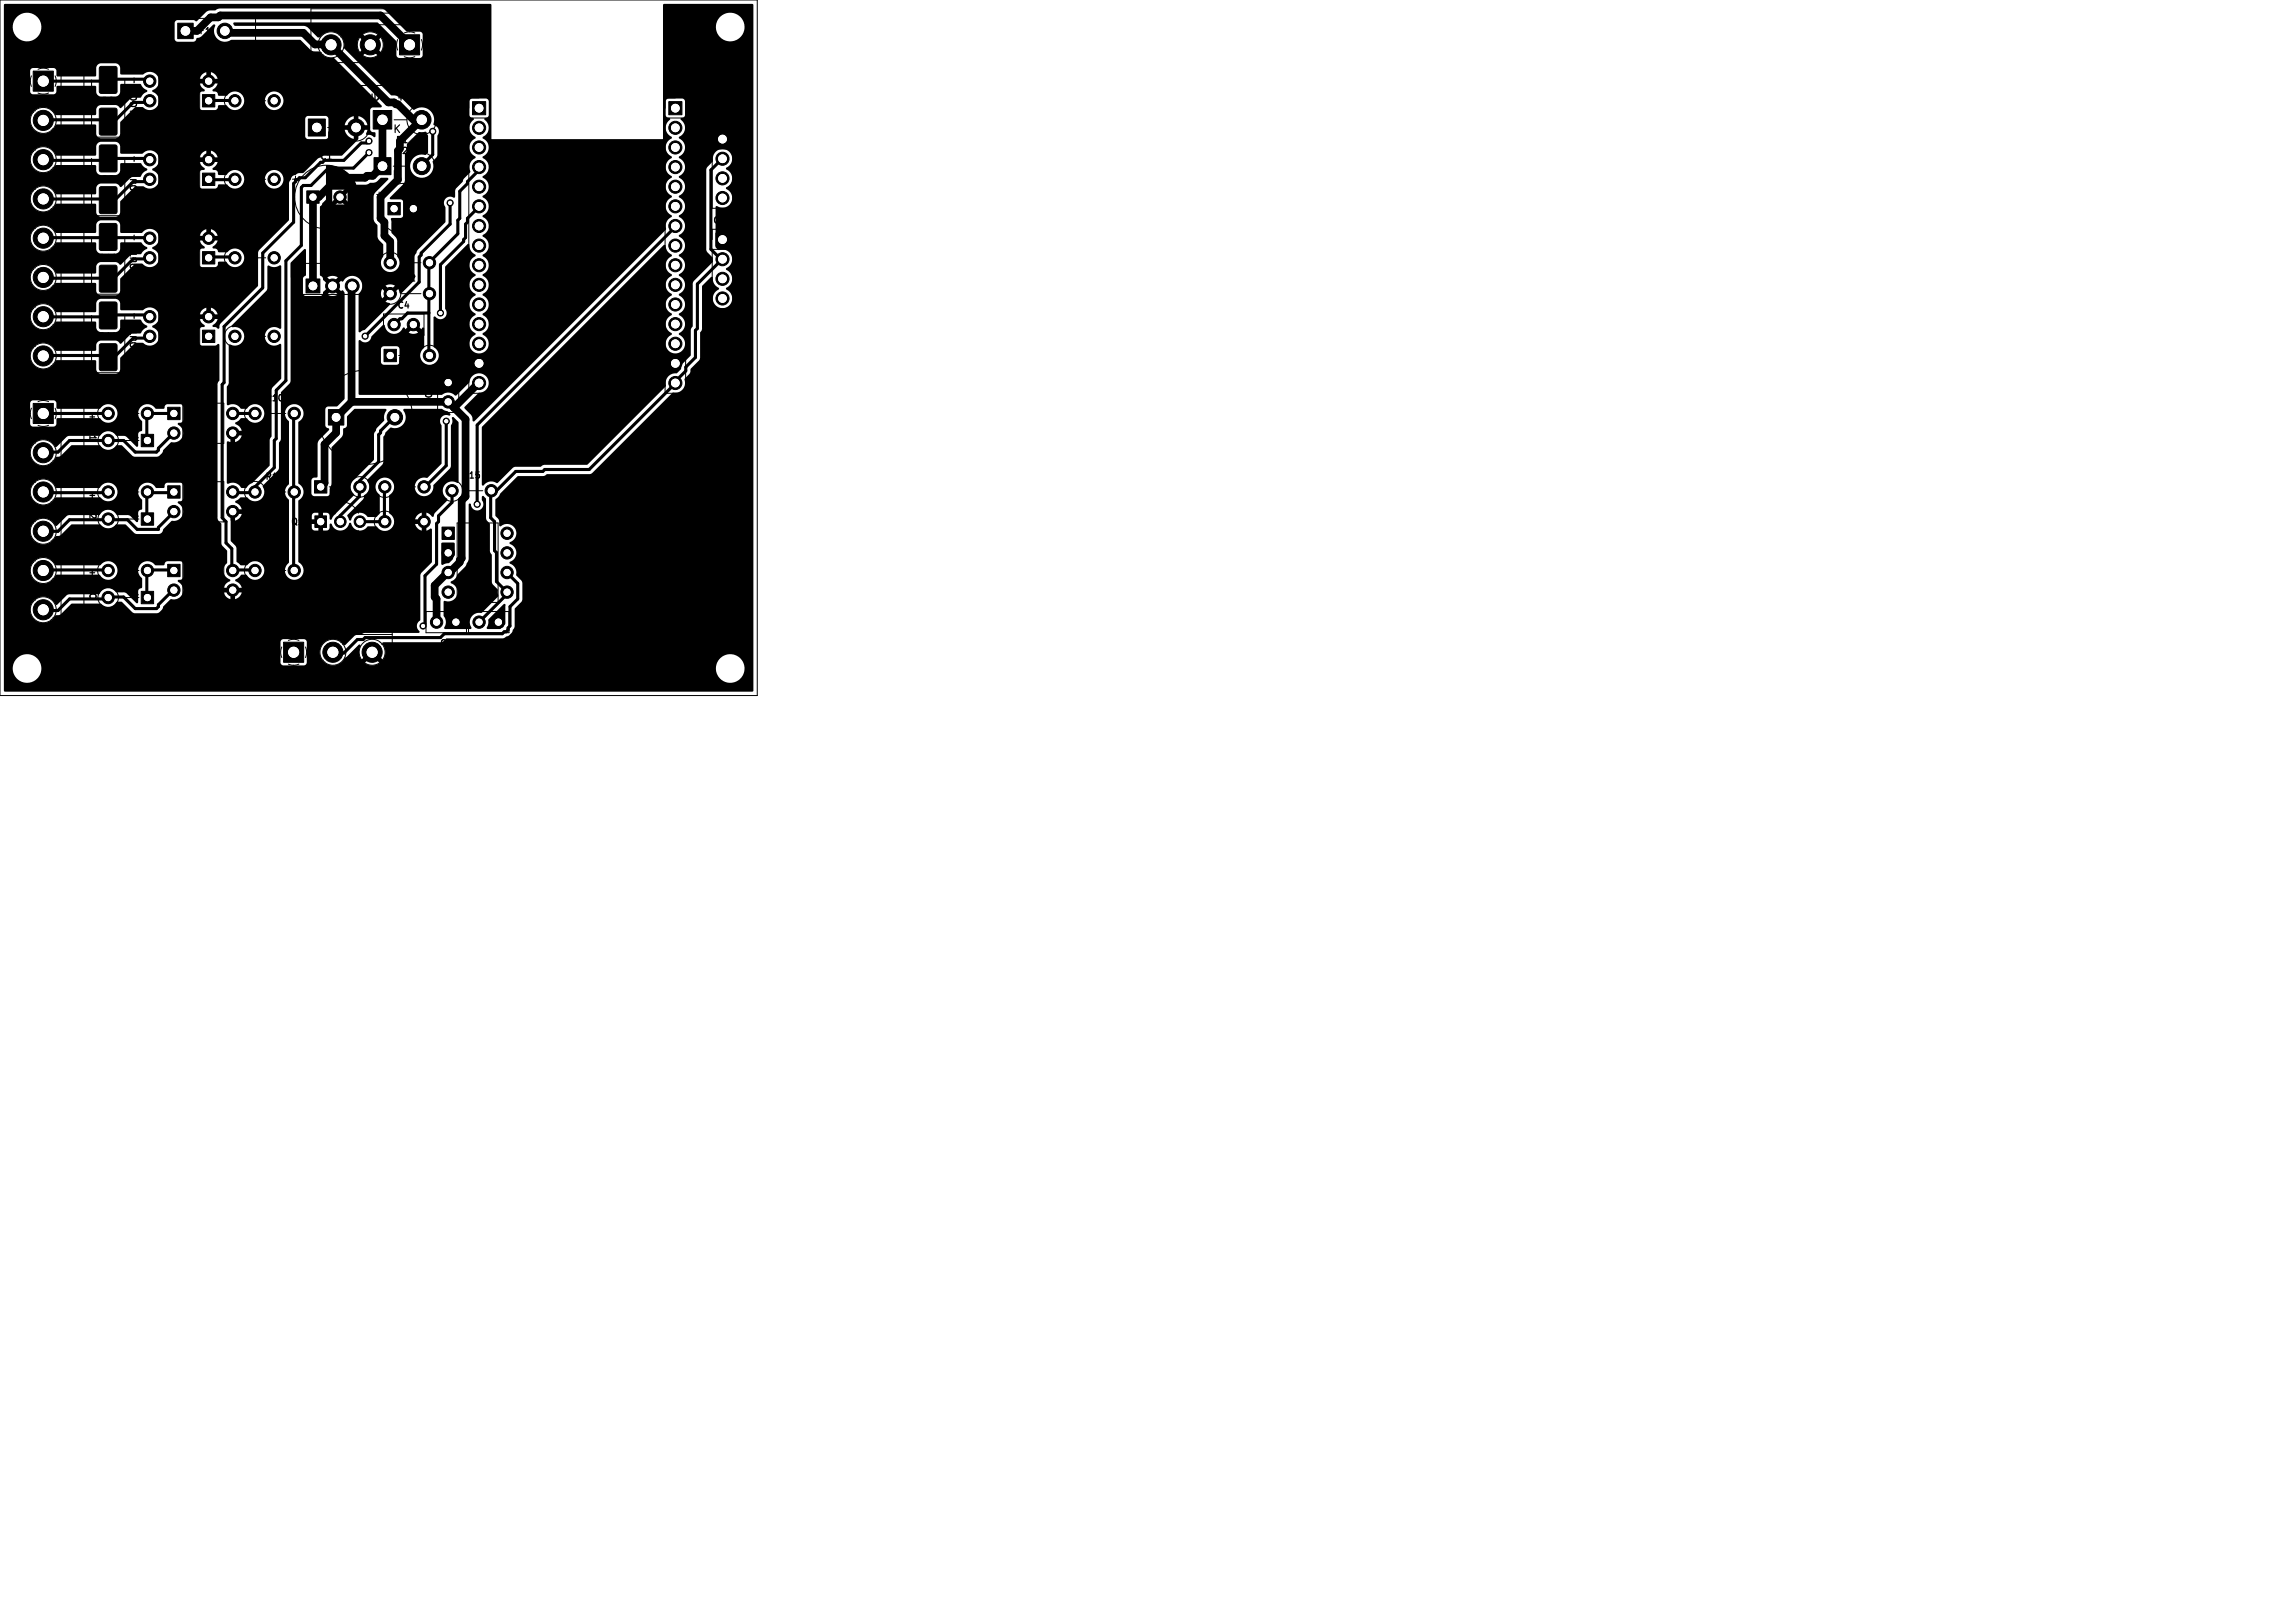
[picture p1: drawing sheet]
<svg xmlns="http://www.w3.org/2000/svg" width="297mm" height="210mm" viewBox="0 0 297 210" stroke-linecap="round" stroke-linejoin="round" font-family="sans-serif">
<defs><g id="words">
<g font-size="1.4">
<text x="50.8" y="17.4">K</text>
<text x="42.2" y="18.3">K</text>
<text x="50.7" y="23.3">K</text>
<text x="51.4" y="47.5">K</text>
<text x="17" y="56.9">K</text>
<text x="42.4" y="64.5">K</text>
<text x="17" y="67.1">K</text>
<text x="17" y="77.2">K</text>
</g>
<g font-size="1.1">
<text x="25.7" y="4.6">F1</text>
<text x="17.9" y="10.4" transform="rotate(-90 17.9 10.4)">-</text>
<text x="13.1" y="13.7">D8</text>
<text x="17.9" y="14.4" transform="rotate(-90 17.9 14.4)">LOCK</text>
<text x="42.2" y="15.1">D12</text>
<text x="46.5" y="13.2">GND</text>
<text x="51.2" y="13.2">+12V</text>
<text x="13.1" y="23.8">D9</text>
<text x="17.9" y="20.6" transform="rotate(-90 17.9 20.6)">-</text>
<text x="41.3" y="20.9">C1</text>
<text x="51.1" y="18.7">D1</text>
<text x="51.1" y="20.1">D2</text>
<text x="17.9" y="24.6" transform="rotate(-90 17.9 24.6)">OUT2</text>
<text x="92.2" y="29.1">GPS</text>
<text x="12.7" y="34">D10</text>
<text x="17.9" y="34.7" transform="rotate(-90 17.9 34.7)">OUT3</text>
<text x="17.9" y="30.7" transform="rotate(-90 17.9 30.7)">-</text>
<text x="17.9" y="40.9" transform="rotate(-90 17.9 40.9)">-</text>
<text x="51.3" y="40.1">C4</text>
<text x="52.1" y="36.6">R2</text>
<text x="12.7" y="44.2">D11</text>
<text x="17.9" y="44.9" transform="rotate(-90 17.9 44.9)">OUT4</text>
<text x="11.4" y="53.3" transform="rotate(90 11.4 53.3)">+</text>
<text x="34.2" y="52.1">R10</text>
<text x="56.1" y="51.7" transform="rotate(-90 56.1 51.7)">C3</text>
<text x="11.4" y="55.2" transform="rotate(90 11.4 55.2)">IN1</text>
<text x="11.4" y="63.4" transform="rotate(90 11.4 63.4)">+</text>
<text x="11.4" y="65.4" transform="rotate(90 11.4 65.4)">IN2</text>
<text x="34.2" y="62.3">R11</text>
<text x="59.7" y="62.1">R15</text>
<text x="37.5" y="68.1">Q1</text>
<text x="11.4" y="73.5" transform="rotate(90 11.4 73.5)">+</text>
<text x="11.4" y="75.4" transform="rotate(90 11.4 75.4)">ACC</text>
<text x="56.8" y="83.8">C5</text>
</g>
</g></defs>
<g fill="#000" stroke="#000" stroke-width=".13">
<path d="M4.3 9.2h2.6v2.6h-2.6zM12.9 14.1l.2-.1h1.8l.2 .1 .1 3.1-.2 .3h-1.9l-.2-.2v-3.1zM12.9 8.7l.2-.1h1.8l.2 .1 .1 3.1-.2 .3h-1.9l-.2-.2v-3.1zM23 3h2v2h-2zM26.2 12.2h1.6v1.6h-1.6zM39.9 15.4h2.2v2.2h-2.2zM48.3 14.3h2.4v2.4h-2.4zM51.7 4.5h2.6v2.6h-2.6zM61.1 13.2h1.8v1.7h-1.8zM86.5 13.2h1.8v1.7h-1.8zM92.7 17.2h1.7v1.7h-1.7zM12.9 34.4l.2-.1h1.8l.2 .2 .1 3.1-.2 .2h-1.9l-.2-.1v-3.1z"/>
<path d="M12.9 29l.2-.1h1.8l.2 .2 .1 3.1-.2 .2h-1.9l-.2-.1v-3.1zM12.9 24.2h.2h1.8l.2 .1 .1 3.1-.2 .2h-1.9l-.2-.1v-3.1zM12.9 18.8h.2h1.8l.2 .1 .1 3.1-.2 .2h-1.9l-.2-.1v-3.1zM26.2 32.6h1.6v1.6h-1.6zM26.2 22.4h1.6v1.6h-1.6zM39.6 36.1h1.8v1.8h-1.8zM39.7 24.7h1.6v1.6h-1.6zM48.4 20.4h2.2v2.2h-2.2zM50.2 26.2h1.6v1.6h-1.6zM92.7 30.2h1.7v1.7h-1.7zM4.3 52.2h2.6v2.6h-2.6zM12.9 44.5h.2h1.8l.2 .1 .1 3.1-.2 .3h-1.9l-.2-.2v-3.1z"/>
<path d="M12.9 39.1h.2h1.8l.2 .1 .1 3.1-.2 .3h-1.9l-.2-.2v-3.1zM18.3 56.2h1.6v1.6h-1.6zM21.7 52.7h1.6v1.6h-1.6zM26.2 42.7h1.6v1.6h-1.6zM42.5 53h2v2h-2zM49.7 45.2h1.6v1.6h-1.6zM18.3 66.4h1.6v1.6h-1.6zM18.3 76.5h1.6v1.6h-1.6zM21.7 62.9h1.6v1.6h-1.6zM21.7 73h1.6v1.6h-1.6zM40.7 62.2h1.6v1.6h-1.6zM40.7 66.7h1.6v1.6h-1.6z"/>
<path d="M57.2 68.2h1.6v1.6h-1.6zM36.7 83.1h2.6v2.6h-2.6z"/>
<circle cx="5.6" cy="15.6" r="1.3"/>
<circle cx="19.4" cy="13" r=".8"/>
<circle cx="19.4" cy="10.5" r=".8"/>
<circle cx="27" cy="10.5" r=".8"/>
<circle cx="29.1" cy="4" r="1"/>
<circle cx="30.4" cy="13" r=".8"/>
<circle cx="35.5" cy="13" r=".8"/>
<circle cx="42.8" cy="5.8" r="1.3"/>
<circle cx="46.1" cy="16.5" r="1.1"/>
<circle cx="47.7" cy="18.3" r=".4"/>
<circle cx="47.7" cy="19.8" r=".4"/>
<circle cx="47.9" cy="5.8" r="1.3"/>
<circle cx="54.6" cy="15.5" r="1.2"/>
<circle cx="56" cy="17" r=".4"/>
<circle cx="62" cy="16.5" r=".85"/>
<circle cx="62" cy="19.1" r=".85"/>
<circle cx="87.4" cy="19.1" r=".85"/>
<circle cx="87.4" cy="16.5" r=".85"/>
<circle cx="5.6" cy="35.9" r="1.3"/>
<circle cx="5.6" cy="25.7" r="1.3"/>
<circle cx="5.6" cy="20.7" r="1.3"/>
<circle cx="5.6" cy="30.8" r="1.3"/>
<circle cx="19.4" cy="33.4" r=".8"/>
<circle cx="19.4" cy="23.2" r=".8"/>
<circle cx="19.4" cy="20.7" r=".8"/>
<circle cx="19.4" cy="30.8" r=".8"/>
<circle cx="27" cy="30.8" r=".8"/>
<circle cx="27" cy="20.7" r=".8"/>
<circle cx="30.4" cy="23.2" r=".8"/>
<circle cx="30.4" cy="33.4" r=".8"/>
<circle cx="35.5" cy="23.2" r=".8"/>
<circle cx="35.5" cy="33.4" r=".8"/>
<circle cx="43" cy="37" r=".9"/>
<circle cx="44" cy="25.5" r=".8"/>
<circle cx="45.6" cy="37" r=".9"/>
<circle cx="50.5" cy="38" r=".8"/>
<circle cx="50.5" cy="34" r=".8"/>
<circle cx="53.5" cy="27" r=".8"/>
<circle cx="54.6" cy="21.5" r="1.1"/>
<circle cx="55.6" cy="38" r=".8"/>
<circle cx="55.6" cy="34" r=".8"/>
<circle cx="58.2" cy="26.3" r=".4"/>
<circle cx="62" cy="29.2" r=".85"/>
<circle cx="62" cy="26.7" r=".85"/>
<circle cx="62" cy="39.4" r=".85"/>
<circle cx="62" cy="31.8" r=".85"/>
<circle cx="62" cy="24.2" r=".85"/>
<circle cx="62" cy="36.9" r=".85"/>
<circle cx="62" cy="21.6" r=".85"/>
<circle cx="62" cy="34.3" r=".85"/>
<circle cx="87.4" cy="26.7" r=".85"/>
<circle cx="87.4" cy="29.2" r=".85"/>
<circle cx="87.4" cy="39.4" r=".85"/>
<circle cx="87.4" cy="21.6" r=".85"/>
<circle cx="87.4" cy="24.2" r=".85"/>
<circle cx="87.4" cy="36.9" r=".85"/>
<circle cx="87.4" cy="31.8" r=".85"/>
<circle cx="87.4" cy="34.3" r=".85"/>
<circle cx="93.5" cy="38.6" r=".85"/>
<circle cx="93.5" cy="23.1" r=".85"/>
<circle cx="93.5" cy="33.5" r=".85"/>
<circle cx="93.5" cy="20.5" r=".85"/>
<circle cx="93.5" cy="36.1" r=".85"/>
<circle cx="93.5" cy="25.6" r=".85"/>
<circle cx="5.6" cy="58.6" r="1.3"/>
<circle cx="5.6" cy="46.1" r="1.3"/>
<circle cx="5.6" cy="41" r="1.3"/>
<circle cx="14" cy="57" r=".8"/>
<circle cx="14" cy="53.5" r=".8"/>
<circle cx="19.1" cy="53.5" r=".8"/>
<circle cx="19.4" cy="41" r=".8"/>
<circle cx="19.4" cy="43.5" r=".8"/>
<circle cx="22.5" cy="56" r=".8"/>
<circle cx="27" cy="41" r=".8"/>
<circle cx="30.1" cy="56" r=".8"/>
<circle cx="30.1" cy="53.5" r=".8"/>
<circle cx="30.4" cy="43.5" r=".8"/>
<circle cx="33" cy="53.5" r=".8"/>
<circle cx="35.5" cy="43.5" r=".8"/>
<circle cx="38.1" cy="53.5" r=".8"/>
<circle cx="47.3" cy="43.5" r=".4"/>
<circle cx="51" cy="42" r=".8"/>
<circle cx="51.1" cy="54" r="1"/>
<circle cx="53.5" cy="42" r=".8"/>
<circle cx="55.6" cy="46" r=".8"/>
<circle cx="57" cy="40.5" r=".4"/>
<circle cx="57.7" cy="54.5" r=".4"/>
<circle cx="58" cy="52" r=".8"/>
<circle cx="58" cy="49.5" r=".8"/>
<circle cx="62" cy="41.9" r=".85"/>
<circle cx="62" cy="44.5" r=".85"/>
<circle cx="62" cy="49.6" r=".85"/>
<circle cx="62" cy="47" r=".85"/>
<circle cx="87.4" cy="41.9" r=".85"/>
<circle cx="87.4" cy="49.6" r=".85"/>
<circle cx="87.4" cy="47" r=".85"/>
<circle cx="87.4" cy="44.5" r=".85"/>
<circle cx="5.6" cy="63.7" r="1.3"/>
<circle cx="5.6" cy="73.8" r="1.3"/>
<circle cx="5.6" cy="68.7" r="1.3"/>
<circle cx="5.6" cy="78.9" r="1.3"/>
<circle cx="14" cy="77.3" r=".8"/>
<circle cx="14" cy="67.2" r=".8"/>
<circle cx="14" cy="63.7" r=".8"/>
<circle cx="14" cy="73.8" r=".8"/>
<circle cx="19.1" cy="63.7" r=".8"/>
<circle cx="19.1" cy="73.8" r=".8"/>
<circle cx="22.5" cy="76.4" r=".8"/>
<circle cx="22.5" cy="66.2" r=".8"/>
<circle cx="30.1" cy="63.7" r=".8"/>
<circle cx="30.1" cy="66.2" r=".8"/>
<circle cx="30.1" cy="73.8" r=".8"/>
<circle cx="30.1" cy="76.4" r=".8"/>
<circle cx="33" cy="73.8" r=".8"/>
<circle cx="33" cy="63.7" r=".8"/>
<circle cx="38.1" cy="63.7" r=".8"/>
<circle cx="38.1" cy="73.8" r=".8"/>
<circle cx="44" cy="67.5" r=".75"/>
<circle cx="46.6" cy="63" r=".8"/>
<circle cx="46.6" cy="67.5" r=".75"/>
<circle cx="49.8" cy="63" r=".8"/>
<circle cx="49.8" cy="67.5" r=".8"/>
<circle cx="54.9" cy="63" r=".8"/>
<circle cx="54.9" cy="67.5" r=".8"/>
<circle cx="58" cy="74.1" r=".8"/>
<circle cx="58" cy="76.6" r=".8"/>
<circle cx="58" cy="71.5" r=".8"/>
<circle cx="58.5" cy="63.5" r=".8"/>
<circle cx="61.7" cy="65.3" r=".4"/>
<circle cx="63.6" cy="63.5" r=".8"/>
<circle cx="65.6" cy="69" r=".8"/>
<circle cx="65.6" cy="74.1" r=".8"/>
<circle cx="65.6" cy="76.6" r=".8"/>
<circle cx="65.6" cy="71.5" r=".8"/>
<circle cx="43.1" cy="84.4" r="1.3"/>
<circle cx="48.2" cy="84.4" r="1.3"/>
<circle cx="54.7" cy="81" r=".4"/>
<circle cx="56.5" cy="80.5" r=".8"/>
<circle cx="59" cy="80.5" r=".8"/>
<circle cx="62" cy="80.5" r=".8"/>
<circle cx="64.5" cy="80.5" r=".8"/>
</g>
<path d="M24 4h1.5l1.7-1.8h1l.3-.2h20.8l3.7 3.8M29 4l.2 .2h10.1l1.4 1.6h2l7.6 7.4h.7M49.5 15.5v6l-1.2 1.3h-.8l-.2 .2h-3.6l-2.4 2.5h-.8v11.5M51.5 19.5v3.7l-2.2 2.3v2.7l.4 .6v1.7l.8 .7v2.8M51.5 13.5l2.5 2.5M54.5 15.5l-2.8 2.7v1M45.5 37v15M45.5 52h12.5l2.3 2.3v10l-.6 .4v7.6l-.2 .2v.2l-1 1h-.2l-2 2v1.6l.2 .2v3M45.5 52l-2 2v2l-1.5 1.5v5l-.5 .5M62 49.5l-3.3 3.2" fill="none" stroke="#000" stroke-width="1"/>
<g fill="none" stroke="#000" stroke-width=".4">
<path d="M5.5 10.5h8.3l.2-.3h5.2l.3 .3M19.5 13l-.3 .2h-1.9l-2.5 2.6h-.8l-.2-.3h-8.3M27 13h3.5M47.7 18.2l-.2 .3h-.8l-2.2 2.3h-2.5M47.7 19.8l-2 2h-3.2l-2.2 2.2h-1l-.3 .2v7.6l-2 2v15.5l-1.3 1.2v6.2l-.2 .3v3.5l-2.5 2.5v.7h-3M56 17v3l-1.5 1.5M5.5 20.8h8.3l.2-.3h5.2l.3 .3M5.5 30.8h14M19.5 23.2l-.3 .3h-1.9l-2.5 2.5h-.8l-.2-.2h-8.3M19.5 33.3l-.3 .2h-1.9l-2.5 2.5h-9.3M27 33.3h3.5M27 23.2h3.5"/>
<path d="M41.5 21l-2 2h-.8l-.2 .2h-.2v.3l-.3 .3v5l-4 4v4.5l-5 5v7.2l-.2 .2v17.3l.4 .5v2.8l.8 .7v2.7h3M58.3 26.2v2.8l-3.8 3.8v.2l-.2 .3v3.2l-7 7M62 21.5v.5l-1.5 1.5v.3l-1 1v3.4l-.2 .3v1.7l-3.8 3.8v12M62 26.8l-1.5 1.4v.6l-.2 .2v1.8l-.3 .2v.2l-3 3.1v6.2M87.5 29.2l-25.8 25.8v10.3M93.5 20.5l-1.5 1.5v10.3l1 1h.3l.2 .2-3.2 3.3v5.7l-.3 .2v3.6l-1.3 1.2v.5l-1.2 1.3v.2l-11.2 11.2h-5.8l-.2 .3h-3.6l-2.4 2.5h-.8v3.5l.5 .5v3.8l.3 .2v3.8l1.2 1.2v.5l-3.5 3.5M5.5 53.5h8.5M5.5 41h8.3l.2-.3h5.2l.3 .3M19.5 43.5l-.3 .2h-1.9l-2.5 2.6h-.8l-.2-.3h-8.3M22.5 56l-2 2v.3l-.3 .2h-2.7l-1.5-1.5h-7l-1.5 1.5h-2M22.5 53.5h-3.5v3.5M30 53.5h3"/>
<path d="M38 53.5v20.2M51 54l-1.7 1.7v.3l-.3 .3v3.4l-2.5 2.6v2l-2.5 2.4v.8M55.5 40.5h-2.8l-.7 .8h-.3l-.7 .7M57.7 54.5v5.8l-2.7 2.7M5.5 73.7h8.5M5.5 63.7h8.5M22.5 73.7h-3.5v3.6M22.5 63.7h-3.5v3.6M22.5 76.3l-2 2v.2l-.3 .2h-2.7l-1.5-1.4h-2l-.2 .2h-4.8l-1.5 1.5h-2M22.5 66.3l-2 2v.2h-2.7l-1.3-1.2h-7.5l-1.5 1.4h-2M49.7 63v4.5h-3.2M58.5 63.5v1.5l-1.8 1.7v.8l-.2 .2v5.3l-1.5 1.5v6.2l-.3 .3"/>
<path d="M65.5 74l1.5 1.5v2l-1 1v2.5l-.3 .3v.2l-.2 .2h-.2l-.3 .3h-7.5l-.5 .5h-9.7l-.3 .2h-.7l-1.8 1.8h-1.5"/>
</g>
<path d="M.6 .5h62.9l.1 .1v17.4h22.2v-14.4h6.8l.1 .2a1.86 1.86 0 0 0 2.9 1.2 1.86 1.86 0 0 0-.3-3.2 1.86 1.86 0 0 0-2.7 1.8h-6.8v-3l.1-.1h11.5l.1 .1v88.8l-.1 .1h-96.8l-.1-.1v-2.8h1.1l.1 .2a1.85 1.85 0 0 0 1.9 1.6 1.85 1.85 0 0 0 1.7-1.8h87.3l.1 .2a1.86 1.86 0 0 0 2.9 1.2 1.86 1.86 0 0 0-.3-3.2 1.86 1.86 0 0 0-2.7 1.8h-87.3l-.1-.9h31.1l.2 .3 .2 .1h2.6l.2-.1 .2-.3v-2.6l-.2-.3-.2-.1h-2.6l-.2 .1-.2 .3v2.6h-31.1a1.85 1.85 0 0 0-2.1-1 1.85 1.85 0 0 0-1.5 1.9h-1.1v-7.7h3.4v.3a1.72 1.72 0 0 0 1.5 1.4 1.72 1.72 0 0 0 1.8-1l.6-.1 1.5-1.4h3.8a1.3 1.3 0 0 0 2.1-.2h.6l1.3 1.3 .2 .1 2.9 .1 .5-.2 .3-.4 .1-.3 1-1a1.25 1.25 0 0 0 1.6-.8h5.3l.2 .5 .6 .3v-.8h-6.1v-.1a1.27 1.27 0 0 0-.7-1.4l.1-.2h.3l.3-.3v-1.7l-.1-.2-.3-.2h-1.6a.45 .45 0 0 0-.4 .5h-.1h-1.1a1.24 1.24 0 0 0-1.9-.1 1.24 1.24 0 0 0 .2 1.9v1.1l-.4 .2-.1 .2v1.5l-.1 .1h-.2l-1.3-1.3-1.3-.1a1.23 1.23 0 0 0-2.1 .3h-4.1l-.2 .2-1.2 1.2h-.2a1.71 1.71 0 0 0-1.9-1.1 1.71 1.71 0 0 0-1.4 1.7h-3.4v-5.1h3.4v.3a1.72 1.72 0 0 0 1.6 1.4 1.72 1.72 0 0 0 1.7-1.1h5.7a1.21 1.21 0 0 0 1.8 .4 1.21 1.21 0 0 0 .1-1.9 1.21 1.21 0 0 0-1.8 .2h-5.7h-.2a1.7 1.7 0 0 0-1.9-.9 1.7 1.7 0 0 0-1.3 1.6h-3.4v-5.1h3.4v.3a1.72 1.72 0 0 0 1.5 1.4 1.72 1.72 0 0 0 1.8-1l.6-.1 1.5-1.4h3.7a1.29 1.29 0 0 0 2.1 0h1.2l1 1 .3 .2h2.9a.66 .66 0 0 0 .6-.6l1.1-1.1a1.23 1.23 0 0 0 1.4-.8 1.23 1.23 0 0 0-.6-1.5l.1-.2 .3-.1 .3-.2v-1.8l-.2-.3h-.2h-1.7l-.2 .1-.2 .5h-.9a1.42 1.42 0 0 0-1.8-.5 1.27 1.27 0 0 0-.1 2.1v1.1l-.1 .2a.38 .38 0 0 0-.4 .3v1.1l-.2 .2-1-.9-1.6-.1a1.24 1.24 0 0 0-2.2 0l-4.1 .1-.2 .1-1.2 1.2h-.2a1.71 1.71 0 0 0-2-.9 1.71 1.71 0 0 0-1.3 1.6h-3.4v-5h3.4v.2a1.72 1.72 0 0 0 1.5 1.5 1.72 1.72 0 0 0 1.8-1h5.7a1.23 1.23 0 0 0 1.8 .3 1.23 1.23 0 0 0 .3-1.7 1.23 1.23 0 0 0-1.7-.3l-.5 .4h-5.5a1.73 1.73 0 0 0-1.9-1.1 1.73 1.73 0 0 0-1.5 1.7h-3.4v-5.1h3.4v.2a1.72 1.72 0 0 0 1.6 1.5 1.72 1.72 0 0 0 1.7-1.2l.6-.1 1.5-1.4h3.6a1.29 1.29 0 0 0 2.2 0h.7l1.3 1.3 .2 .2h2.9l.5-.2 .3-.3 .1-.4 1.1-1a1.22 1.22 0 0 0 1.4-.8 1.22 1.22 0 0 0-.6-1.5l.1-.2h.3l.3-.3v-1.7l-.1-.2-.3-.2h-1.6a.62 .62 0 0 0-.5 .6h-1a1.27 1.27 0 0 0-1.3-.6 1.27 1.27 0 0 0-1 1 1.49 1.49 0 0 0 .5 1.3v1.1l-.1 .1a.38 .38 0 0 0-.4 .4v1.5l-.2 .1-1.4-1.3-1.2-.1a1.36 1.36 0 0 0-2.2 0h-4.1l-.2 .2-1.3 1.2h-.2a1.71 1.71 0 0 0-1.9-.9 1.71 1.71 0 0 0-1.3 1.7h-3.4v-3.8h3.4l.2 .3 .2 .1h2.6l.2-.1 .2-.2v-.7l.1-.1h5.5a1.27 1.27 0 0 0 2.2-.2 1.22 1.22 0 0 0-.6-1.5 1.22 1.22 0 0 0-1.6 .5h-5.5l-.1-.1v-.7l-.3-.3h-2.7l-.3 .2-.1 .2v2.6h-3.4v-8.7h3.4v.2a1.72 1.72 0 0 0 1.5 1.5 1.72 1.72 0 0 0 1.8-1.2h5.1l.1 .1 .1 1.2a.63 .63 0 0 0 .5 .5h2l.3-.2 .2-.4 .1-1.5 1.9-1.9h1a1.21 1.21 0 0 0 1.9-.3 1.21 1.21 0 0 0-.7-1.8v-.1a1.29 1.29 0 0 0 .8-1.5h6.2v-.9h.6v.9h.9l-.2-.4-.3-.3a1.2 1.2 0 0 0-1-.2l-.6 .4-.3 .5h-5.3a1.24 1.24 0 0 0-2-.6h-2.9l-.1-.9a.65 .65 0 0 0-.5-.5h-2a.65 .65 0 0 0-.6 .6v1l-.1 .1h-5.1a1.72 1.72 0 0 0-2.6-.8 1.72 1.72 0 0 0-.1 2.7 1.72 1.72 0 0 0 2.7-.7h5.1l.1 .1 .1 .8a.64 .64 0 0 0 .5 .5h2l.3-.2 .2-.4 .1-.9v-.1h2.6a1.85 1.85 0 0 0 .9 .8l-.1 .2-.5 .3-.3 .4-1.3 .1-1.3 1.3-.6-.4h-2a.65 .65 0 0 0-.6 .6v.6l-.1 .1h-5.1a1.72 1.72 0 0 0-1.9-1 1.72 1.72 0 0 0-1.4 1.7h-3.4v-10.2h3.4v.3a1.72 1.72 0 0 0 1.5 1.4 1.72 1.72 0 0 0 1.8-1h5.1l.1 .1 .1 1a.66 .66 0 0 0 .5 .5h2l.3-.1 .2-.4 .1-1.7 1.9-1.9h.9a1.22 1.22 0 0 0 1.8 .1h5.6l.1 .2 .2 .1 1.7 .1 .3-.2 .2-.5h.9h.1a1.21 1.21 0 0 0 1.8 .4 1.21 1.21 0 0 0 .1-1.8 1.21 1.21 0 0 0-1.8 .1h-1.1l-.1-.1a.51 .51 0 0 0-.6-.4l-.1-.2 .4-.3 .3-.5h-.9a.4 .4 0 0 0 0-.6 .4 .4 0 0 0-.6 .1 .4 .4 0 0 0 0 .5h-.9l.2 .4 .5 .5-.1 .1-.4 .1-.2 .2v1.8h-5.5a1.23 1.23 0 0 0-.6-2v-.2a1.29 1.29 0 0 0 .8-1.5h6.2v-.8h.6v.8h.9l-.2-.3-.3-.3a1.2 1.2 0 0 0-1-.2l-.6 .3-.3 .5h-5.3a1.25 1.25 0 0 0-1-.9 1.25 1.25 0 0 0-1.2 .5h-2.7v-.1l-.1-.9a.67 .67 0 0 0-.5-.6h-2a.65 .65 0 0 0-.6 .6v.9l-.1 .1h-5.1a1.72 1.72 0 0 0-2.7-.6 1.72 1.72 0 0 0 .1 2.7 1.72 1.72 0 0 0 2.6-.8h5.1l.1 .1 .1 .8a.63 .63 0 0 0 .5 .5h2.2l.3-.4 .1-.9 .1-.1h2.5l.9 .7-.1 .1-.5 .3-.2 .4-1.4 .1-1.3 1.3-.6-.4h-2a.65 .65 0 0 0-.6 .6v.8l-.1 .1h-5a1.73 1.73 0 0 0-1.9-1.2 1.73 1.73 0 0 0-1.5 1.7h-3.4v-10.2h3.4v.3a1.72 1.72 0 0 0 1.5 1.4 1.72 1.72 0 0 0 1.8-1h5.1l.1 .1 .1 1a.65 .65 0 0 0 .5 .6h2l.3-.2 .2-.4 .1-1.5 1.9-1.9h1.1a1.2 1.2 0 0 0 1.6-.1h5.6l.1 .2 .2 .2h1.7a.64 .64 0 0 0 .5-.5h1a1.25 1.25 0 0 0 1.4 .5 1.25 1.25 0 0 0 .9-1.2h2.7v.2a1.2 1.2 0 0 0 1.9 .8 1.2 1.2 0 0 0-.2-2.1 1.2 1.2 0 0 0-1.7 1.1h-2.7v-.2a1.21 1.21 0 0 0-1-1 1.21 1.21 0 0 0-1.2 .6h-.2h-.9l-.1-.1a.48 .48 0 0 0-.6-.5l-.1-.2 .4-.3 .3-.5h-.9v-.1a.4 .4 0 0 0 0-.6 .4 .4 0 0 0-.6 .1 .4 .4 0 0 0 0 .6h-.9l.2 .3 .5 .6-.1 .1-.4 .1-.2 .2v1.7h-5.5a1.23 1.23 0 0 0-.6-2v-.1a1.29 1.29 0 0 0 .8-1.5h6.2v-.9h.6v.9h.9l-.2-.4-.3-.3a1.2 1.2 0 0 0-1-.2l-.6 .3-.3 .6h-5.3a1.26 1.26 0 0 0-2.1-.5h-2.8l-.1-1a.65 .65 0 0 0-.5-.6h-2l-.3 .2-.2 .4-.1 1.1-.1 .1h-5h-.1a1.71 1.71 0 0 0-2.6-.8 1.71 1.71 0 0 0-.1 2.7 1.71 1.71 0 0 0 2.7-.6h5.1l.1 .1 .1 .6a.66 .66 0 0 0 .5 .6l2.2-.1 .3-.3 .1-1.2h2.6a1.48 1.48 0 0 0 .8 .7l.1 .2a1.86 1.86 0 0 0-1 .9l-1.2 .1-1.2 1.2-.7-.4h-2a.65 .65 0 0 0-.6 .5v.7l-.1 .1h-5.1a1.72 1.72 0 0 0-1.9-1 1.72 1.72 0 0 0-1.4 1.6h-3.4v-10.1h3.4v.2a1.72 1.72 0 0 0 1.6 1.5 1.72 1.72 0 0 0 1.7-1.2h5.1l.1 .1 .1 1.1a.65 .65 0 0 0 .5 .6h2l.4-.3h24.1l.1 .2 .3 .2h2.2l.3-.2 .1-.2v-2.2l-.2-.3-.2-.1h-2.2l-.2 .1-.2 .3v2.2h-24.1l.1-.3 .1-1.5 1.9-1.9h.9a1.3 1.3 0 0 0 1.8 0h5.6l.1 .2 .2 .1h1.7a.62 .62 0 0 0 .5-.6h.9a1.31 1.31 0 0 0 2.2 .1l.2-.7h2.7a1.21 1.21 0 0 0 1.7 1.1 1.21 1.21 0 0 0 .2-2 1.21 1.21 0 0 0-1.9 .7v.2h-2.7a1.25 1.25 0 0 0-.9-1.1 1.25 1.25 0 0 0-1.4 .5h-1l-.1-.2a.49 .49 0 0 0-.6-.4l-.1-.2 .4-.3 .3-.5h-.9v-.1a.4 .4 0 0 0 0-.5 .4 .4 0 0 0-.6 0 .4 .4 0 0 0 0 .6h-.9l.2 .3 .5 .6-.1 .1-.4 .1-.2 .2v1.8h-5.5a1.23 1.23 0 0 0-.6-2v-.2a1.32 1.32 0 0 0 .8-1.5h6.2v-.9h.6v.9h.9l-.2-.3-.3-.4a1.2 1.2 0 0 0-1-.2l-.6 .4-.3 .5h-5.3a1.24 1.24 0 0 0-2-.6h-2.9l-.1-.9a.65 .65 0 0 0-.5-.5h-2l-.3 .1-.2 .4-.1 1.1-.1 .1h-4.9l-.1-.1v-.7l-.2-.2-.2-.1h-2.6l-.2 .1-.2 .2v2.7l.1 .2 .2 .2h2.8l.3-.3v-.7l.1-.1h4.9l.1 .1 .1 .7a.65 .65 0 0 0 .5 .6h2l.3-.1 .2-.5 .1-.9v-.1h2.6a1.85 1.85 0 0 0 .9 .8l-.1 .2-.5 .3-.3 .4-1.3 .1-1.3 1.3-.6-.4h-2a.65 .65 0 0 0-.6 .6v.6l-.1 .1h-5.1a1.72 1.72 0 0 0-1.9-1 1.72 1.72 0 0 0-1.4 1.7h-3.4v-12h1.1l.1 .2a1.85 1.85 0 0 0 2.8 1.2h18.1l.2 .3 .2 .1h2l.3-.2 .2-.3 .5-.2 1.6-1.5h.2l.1 .1a1.43 1.43 0 0 0 .3 1.8 1.43 1.43 0 0 0 1.8 .1h8.8l1.5 1.3 .3 .1 .8 .1a1.93 1.93 0 0 0 1.8 .8l6.2 6.2-.1 .2h-1.1l-.3 .3v2.5l.2 .3 .5 .2v.5h-.2a1.22 1.22 0 0 0-1-.3v-.1l.2-.5h-1.1l.1-.3-.1-.3h1.1l-.1-.2-.4-.6-.7-.4v1l-.2-.1-.4 .1v-1l-.7 .4-.3 .4-.2 .4h1l-.1 .3 .1 .3h-1a1.48 1.48 0 0 0 1.2 1.2v-1l.2 .1 .4-.1v1l-2.1 2.1-2.5 .1-.7 .4-1.8 1.8h-.7a1.76 1.76 0 0 0-1.1 1l-.1 .4v4.7l-3.9 3.9-.1 .4v4.2l-4.8 4.8-.3 .7-.4-.2h-.3l-.1-.1 .5-.6 .2-.3h-.9a.4 .4 0 0 0 0-.6 .4 .4 0 0 0-.6 0 .4 .4 0 0 0 0 .6h-.9l.3 .5 .4 .3-.1 .2a.48 .48 0 0 0-.6 .4v1.7l.2 .2 1.8 .1 .5-.2 .1 .1v4.6l-.3 .5v17.3l.1 .3 .4 .5 .1 2.6 .7 .9v1.5a1.28 1.28 0 0 0 .4 2.2v.1a1.49 1.49 0 0 0-.8 1h.9h-.1a.42 .42 0 0 0 .1 .6 .42 .42 0 0 0 .5 0v.8l.6-.3 .3-.5h-.9l.1-.3-.1-.3h.9l-.3-.6-.5-.3-.1-.2 .4-.2 .4-.4h.7a1.22 1.22 0 0 0 1.4 .6 1.22 1.22 0 0 0 .9-1.2h2.7v.2a1.21 1.21 0 0 0 1.9 .8 1.21 1.21 0 0 0-.2-2.1v-4.9h1.7l.1 .6 .1 .2 .2 .1h.5v-.9h-2.6v-.6h2.6v-.9l-.7 .1-.1 .2-.1 .6h-1.7v-2.4a1.43 1.43 0 0 0 .7-1.4 1.34 1.34 0 0 0-.7-.8v-7.9a1.55 1.55 0 0 0 .7-1.4 1.23 1.23 0 0 0-1.9-.8 1.23 1.23 0 0 0 0 2.1v8.1a1.29 1.29 0 0 0 0 2v8.1l-.3 .4-.2 .6h-2.7v-.2a1.25 1.25 0 0 0-1-1 1.25 1.25 0 0 0-1.3 .5h-.8l-.5-.4v-1.9l-.7-.9-.1-3.4 .3 .1 .3-.1v.9l.3-.1 .3-.3 .3-.5h-.9l.1-.3-.1-.3h.9a1.68 1.68 0 0 0-.9-.9l.1-.2 .6-.4h.9a1.22 1.22 0 0 0 1.7 .2 1.22 1.22 0 0 0 .3-1.7l1.9-2 .2-.2v-3.4l.3-.6v-5.9l1-1.1 .2-.4v-15.2l1.8-1.9 .2 .2v3.2l-.3 .3-.1 .2v1.9l.2 .2 .2 .1h1.8a.62 .62 0 0 0 .5-.6l.6-.6 .2 .2 .3 .2-.6 .6a1.29 1.29 0 0 0 1.3 0l-.6-.6 .3-.2 .1-.2 .6 .6 .3-.1 .2 .3v13.7l-1 1h-1.1l-.3 .2-.1 .2v2l.2 .3a.26 .26 0 0 1 .3 .3l-1.3 1.3-.2 .4v4.4l-.1 .1-.5 .1-.2 .3v1.6l.1 .2 .2 .2h1.7l.2-.1 .2-.2v-.8l.2-.6v-4.6l1.4-1.5 .1-.9 .3-.2 .2-.2v-1.3l1-.9h4l.1 .1v.1a1.69 1.69 0 0 0-.3 1.4l-.9 .8-.4 .8v3.4l-2.3 2.3a1.34 1.34 0 0 0-.3 2.1v.2l-2.6 2.6-.3 .5-.1 .1-.1-.2-.1-.5-.1-.2-.7-.1v.9a.4 .4 0 0 0-.6 0 .4 .4 0 0 0 0 .6 .4 .4 0 0 0 .6 0v.9l.7-.1 .1-.2 .1-.6 .1-.1 .1 .1a1.17 1.17 0 0 0 1.2 .9 1.17 1.17 0 0 0 1.1-1l.2-.1a1.57 1.57 0 0 0 .9 1 1.35 1.35 0 0 0 1.3-.5h1.1a1.21 1.21 0 0 0 1.3 .6 1.21 1.21 0 0 0 1-.9h2.7l.3 .5 .6 .4v-.9h-3.6v-.6h3.6v-.9l-.6 .4-.3 .5h-2.7l-.2-.3-.4-.6v-2.2a1.21 1.21 0 0 0 .4-1.8 1.21 1.21 0 0 0-1.9-.1 1.21 1.21 0 0 0 .2 1.8v2.5l-.4 .4h-1.1a1.18 1.18 0 0 0-1.3-.5 1.18 1.18 0 0 0-.9 .9h-.2l-.3-.6 2-2 .2-.5a1.43 1.43 0 0 0 .7-1.4l-.3-.7 1.9-1.9 .2-.3v-3.3l.3-.6 .6-.6 .1-.1a1.4 1.4 0 0 0 1.6-.5 1.4 1.4 0 0 0 0-1.7v-.1l.1-.1h4.8l.9 .3 .3 .4-.1 .2a.83 .83 0 0 0-1 .2 .83 .83 0 0 0-.1 1v5l-1.9 1.8a1.21 1.21 0 0 0-1.5 1.1 1.21 1.21 0 0 0 1.2 1.3 1.21 1.21 0 0 0 1.2-1.4l2.1-2.1 .1-.3 .1-5.4a1.26 1.26 0 0 0 .1-1h.2l.6 .7v7.6v.2h-.2a1.21 1.21 0 0 0-1.6 .4 1.21 1.21 0 0 0 .4 1.7v.2l-1.6 1.5-.2 .6-.9-.6v.9a.4 .4 0 0 0-.6 0 .4 .4 0 0 0 0 .6 .4 .4 0 0 0 .6 0v.9l.5-.3 .2 .1v4.2l-1.3 1.4-.2 .2v5.9a.92 .92 0 0 0-.2 1.4l.1 .2-.1 .1h-7.1l-.4 .2-.8 .1-1.2 1.2-.1 .1a1.71 1.71 0 0 0-2.6-.4 1.71 1.71 0 0 0 0 2.6 1.71 1.71 0 0 0 2.6-.6l1.8-1.7h.2l.1 .1a1.89 1.89 0 0 0 .1 1.9l.7-.8 .2 .2 .3 .2-.8 .8 .1 .1a1.69 1.69 0 0 0 1.8-.1l-.7-.8 .2-.1 .2-.3 .8 .8a1.75 1.75 0 0 0-.1-2.1l.1-.2h7.4l.3-.1 .5-.4h7.2l.8-.3 .5-.5 .3-.6v-2.5l.8-.8 .2-.4v-2.2l-.8-.9a1.27 1.27 0 0 0-.8-1.5l-.1-.1a1.25 1.25 0 0 0 .9-1.2 1.25 1.25 0 0 0-.8-1.2l-.1-.2a1.23 1.23 0 0 0 .8-1.8 1.23 1.23 0 0 0-1.9-.3l-.2-.1-.1-.8-.4-.5v-2.1l2.9-3h3.3l.5-.2h5.5l.3-.1 10.5-10.5a1.3 1.3 0 0 0 1.5-1.8l.7-.7 .1-.6 1-1 .2-.3v-3.3l.3-.6v-5.4l1.1-1.3h.1l.2 .1a1.5 1.5 0 0 0 .8 1.4l-.1 .2a1.26 1.26 0 0 0-.4 1.9 1.26 1.26 0 0 0 2-.1 1.26 1.26 0 0 0-.6-1.9v-.1a1.3 1.3 0 0 0 .8-1.2 1.3 1.3 0 0 0-.8-1.2v-.2a1.29 1.29 0 0 0 .7-1.6 1.29 1.29 0 0 0-1.7-.7l-.4-.5v-5.1l.1-.1a1.27 1.27 0 0 0 1.9-.5 1.27 1.27 0 0 0-.6-1.8v-.1a1.3 1.3 0 0 0 .8-1.2 1.3 1.3 0 0 0-.8-1.2v-.2a1.27 1.27 0 0 0 .7-1.5 1.27 1.27 0 0 0-1.5-.9 1.27 1.27 0 0 0-.9 1.6l-.8 .8-.1 .3v10.3l.1 .3 .8 .8v.5l-2.5 2.4-.1 .3-.1 5.6-.2 .5v3.2l-1.2 1.3-.1 .6-.5 .5a1.34 1.34 0 0 0-1.4 1.6l-10.2 10.2h-5.5l-.6 .3h-3.3l-.3 .2-1.9 1.9h-.1a1.24 1.24 0 0 0-1.7 .3h-.2v-.1v-7.5l23.5-23.5h.1l.1 .1a1.54 1.54 0 0 0 .9 1.2l-.1 .2a1.27 1.27 0 0 0-.8 1.2 1.27 1.27 0 0 0 .8 1.1v.2a1.3 1.3 0 0 0-.8 1.1 1.3 1.3 0 0 0 .8 1.2v.2a1.3 1.3 0 0 0-.8 1.2 1.3 1.3 0 0 0 .8 1.2v.1a1.3 1.3 0 0 0-.8 1.2 1.3 1.3 0 0 0 .8 1.2v.2a1.26 1.26 0 0 0-.5 1.9 1.26 1.26 0 0 0 2 0 1.26 1.26 0 0 0-.5-1.9v-.2a1.3 1.3 0 0 0 .8-1.1 1.3 1.3 0 0 0-.8-1.2v-.2a1.3 1.3 0 0 0 .8-1.2 1.3 1.3 0 0 0-.8-1.2v-.1a1.3 1.3 0 0 0 .8-1.2 1.3 1.3 0 0 0-.8-1.2v-.2a1.3 1.3 0 0 0 .8-1.2 1.3 1.3 0 0 0-.8-1.2v-.1a1.3 1.3 0 0 0 .8-1.2 1.3 1.3 0 0 0-.8-1.2v-.2a1.3 1.3 0 0 0 .8-1.1 1.3 1.3 0 0 0-.8-1.2v-.2a1.3 1.3 0 0 0 .8-1.2 1.3 1.3 0 0 0-.8-1.2v-.1a1.3 1.3 0 0 0 .8-1.2 1.3 1.3 0 0 0-.8-1.2v-.2a1.3 1.3 0 0 0 .8-1.2 1.3 1.3 0 0 0-.8-1.2v-.1a1.3 1.3 0 0 0 .8-1.2 1.3 1.3 0 0 0-.8-1.2v-.2a1.31 1.31 0 0 0 .2-2.2 .37 .37 0 0 1 .4-.3l.2-.3v-1.8l-.1-.2-.3-.2h-1.8l-.3 .2-.1 .2v1.8a.63 .63 0 0 0 .6 .4v.2a1.28 1.28 0 0 0 .2 2.2v.2a1.3 1.3 0 0 0-.8 1.2 1.3 1.3 0 0 0 .8 1.2v.1a1.3 1.3 0 0 0-.8 1.2 1.3 1.3 0 0 0 .8 1.2v.2a1.3 1.3 0 0 0-.8 1.1 1.3 1.3 0 0 0 .8 1.2v.2a1.3 1.3 0 0 0-.8 1.2 1.3 1.3 0 0 0 .8 1.2v.2a1.29 1.29 0 0 0-.7 1.6l-24.8 24.8a.25 .25 0 0 1-.3-.3l-.1-.5-.9-.8v-.2l1.8-1.8a1.28 1.28 0 0 0 1.4-1.2 1.28 1.28 0 0 0-1.2-1.4 1.28 1.28 0 0 0-1.4 1.2l-1.7 1.7a1.61 1.61 0 0 0-1.3-.4l-.6 .3h-10.6l-.1-.1v-4.2h2.9l.2 .3 .2 .1h1.7l.2-.2 .1-.2v-1.7l-.2-.2-.2-.1h-1.6l-.3 .2-.1 1.8h-2.9v-2.7l.1-.1h.1a.83 .83 0 0 0 .9 .3 .83 .83 0 0 0 .6-.8l1.5-1.5h.2a1.24 1.24 0 0 0 1.8 1h1.3l.5 .2 .7-.2-.6-.6-.6 .6h-1.3l.3-.2 .3-.4h.1l.2 .2 .6-.6a.4 .4 0 0 0 .4 .4 .4 .4 0 0 0 .4-.4l.6 .6 .2-.2 .2 .1v2.5a1.21 1.21 0 0 0-.2 1.9 1.21 1.21 0 0 0 1.9-.2 1.21 1.21 0 0 0-.5-1.8v-3.8l.1-.1h.1a.81 .81 0 0 0 1.2 .1 .81 .81 0 0 0 .1-1.1v-5.5l2.9-2.9 .1-.1 .1 .1a1.51 1.51 0 0 0 .9 1.4l-.1 .2a1.27 1.27 0 0 0-.8 1.2 1.27 1.27 0 0 0 .8 1.1v.2a1.3 1.3 0 0 0-.8 1.1 1.3 1.3 0 0 0 .8 1.2v.2a1.3 1.3 0 0 0-.8 1.2 1.3 1.3 0 0 0 .8 1.2v.1a1.3 1.3 0 0 0-.8 1.2 1.3 1.3 0 0 0 .8 1.2v.2a1.26 1.26 0 0 0-.5 1.9 1.26 1.26 0 0 0 2 0 1.26 1.26 0 0 0-.5-1.9v-.2a1.3 1.3 0 0 0 .8-1.1 1.3 1.3 0 0 0-.8-1.2v-.2a1.3 1.3 0 0 0 .8-1.2 1.3 1.3 0 0 0-.8-1.2v-.1a1.3 1.3 0 0 0 .8-1.2 1.3 1.3 0 0 0-.8-1.2v-.2a1.3 1.3 0 0 0 .8-1.2 1.3 1.3 0 0 0-.8-1.2v-.1a1.3 1.3 0 0 0 .8-1.2 1.3 1.3 0 0 0-.8-1.2v-.2a1.3 1.3 0 0 0 .8-1.1 1.3 1.3 0 0 0-.8-1.2v-.2a1.3 1.3 0 0 0 .8-1.2 1.3 1.3 0 0 0-.8-1.2v-.1a1.3 1.3 0 0 0 .8-1.2 1.3 1.3 0 0 0-.8-1.2v-.2a1.3 1.3 0 0 0 .8-1.2 1.3 1.3 0 0 0-.8-1.2v-.1a1.3 1.3 0 0 0 .8-1.2 1.3 1.3 0 0 0-.8-1.2v-.2a1.31 1.31 0 0 0 .2-2.2 .37 .37 0 0 1 .4-.3l.2-.3v-1.8l-.1-.2-.3-.2h-1.8l-.3 .2-.1 .2v1.8a.63 .63 0 0 0 .6 .4v.2a1.28 1.28 0 0 0 .2 2.2v.2a1.3 1.3 0 0 0-.8 1.2 1.3 1.3 0 0 0 .8 1.2v.2a1.28 1.28 0 0 0-.6 1.7l-.8 .9-.2 .4-.9 .9-.1 1a.29 .29 0 0 1-.5 .1 .81 .81 0 0 0-.8 .3 .81 .81 0 0 0 0 1v2l-3.5 3.5-.4 .6-.1 .4v3l-1.7 1.7h-.2l-.2-.6-.6 .6a.4 .4 0 0 0-.4-.4 .4 .4 0 0 0-.4 .4 .4 .4 0 0 0 .4 .4l-.6 .6 .5 .2 .1 .2-3.3 3.3-.7 .3-.1-.1v-4.9h2.9l.2 .6 .6-.6-.6-.6-.2 .6h-2.9l.4-.6 .1-.4h3l.6 .6 .6-.6-.5-.2-.7 .2h-3a1.35 1.35 0 0 0-1.1-1.3 1.35 1.35 0 0 0-1.5 .7l-.2-.1-.6 .6-.1-.2-.3-.2 .6-.6a1.28 1.28 0 0 0-1.3 0l.6 .6-.3 .2-.2 .2-.7-.7a.53 .53 0 0 0-.4-.6v-8.8l.2-.3h1.8l.5 .2 .7-.2-.6-.6-.6 .6h-1.8l.1-.2 .9-.9 .2 .1 .2 .6 .6-.6a.41 .41 0 0 0 .4 .4 .41 .41 0 0 0 .4-.4l.6 .6 .2-.6-.2-.6-.6 .6-.2-.3-.2-.1 .6-.6-.6-.3v-.1l.1-.2h3.3l.5-.2 .7-.1 .7-.6h.8l.1 .1v.2l-1.7 1.7-.2 .5 .1 2.9 .1 .3 .3 .4 .1 1.7 .7 .8v1.6a1.22 1.22 0 0 0 0 1.7 1.22 1.22 0 0 0 1.8 0 1.22 1.22 0 0 0 0-1.7v-2.1l-.2-.4-.5-.6-.1-1.8 .1-.1h1.1l.3-.2 .1-1.8-.1-.2-.2-.2h-1.3l-.2-.1 1.9-2.1 .1-.4v-3.3l.2-.5 .1-.8 1.5-1.5 .9-.1 .3 .6v2.1l-.3 .3-.1 .1a1.51 1.51 0 0 0-1.9 1.3 1.51 1.51 0 0 0 1.8 1.6 1.51 1.51 0 0 0 1.1-2.1l.6-.7v-2.7a.84 .84 0 0 0-.5-1.3v-.2a1.62 1.62 0 0 0-.6-1.8 1.62 1.62 0 0 0-1.9 0l-1.6-1.5-.7-.3-.7-.1-6.1-6v-.5h1.7l.1 .5 .2 .5 .8-.8 .1 .2 .3 .2-.8 .8a1.68 1.68 0 0 0 2 0l-.8-.8 .3-.1 .1-.3 .8 .8a1.7 1.7 0 0 0 0-2l-.8 .8-.1-.2-.3-.2 .8-.8-.1-.1a1.69 1.69 0 0 0-1.9 .1l.8 .8-.2 .1-.2 .3-.8-.8-.2 .5-.1 .5h-1.7v-.3a1.75 1.75 0 0 0-1.3-1.4 1.75 1.75 0 0 0-1.8 .7h-.3l-1.3-1.3-.4-.1-9-.1h-.1l-.1-.3 .1-.1h18.5l2.5 2.4v1.8l.2 .3 .2 .1h2.6l.2-.1 .2-.2v-2.7l-.1-.2-.3-.2h-1.7l-2.7-2.8-.6-.2h-20.9l-.5 .2-.8 .1-.3 .1-1.4 1.3-.4-.2h-2l-.2 .1-.2 .3v2h-18.1l.2-.1a1.85 1.85 0 0 0-.5-3.1 1.85 1.85 0 0 0-2.6 1.8h-1.1v-3zM34.6 34.4l.1-.1a1.33 1.33 0 0 0 1.5 0l.2 .2v7.9l-.1 .2a1.22 1.22 0 0 0-1.7 .1 1.22 1.22 0 0 0 0 1.6 1.22 1.22 0 0 0 1.6 .2l.2 .1v4.3l-1.1 1.2-.2 .4v5.9l-.2 .6v3.2l-2.2 2.3-.4 .2-.4 .4h-.6a1.42 1.42 0 0 0-1.7-.5h-.2v-.1v-5.3l.1-.1 .3 .1v-.9a.44 .44 0 0 0 .6 0v.9l.6-.3 .3-.6h-.9l.1-.3-.1-.3h.9a1.68 1.68 0 0 0-.9-.9l.1-.1 .3-.2 .4-.4h.7a1.27 1.27 0 0 0 2.2-.2 1.22 1.22 0 0 0-.6-1.5 1.22 1.22 0 0 0-1.6 .5h-.7a1.37 1.37 0 0 0-1.8-.5v-.1v-2.2l.2-.6v-4.8l.1-.1a1.32 1.32 0 0 0 1.9-.9 1.23 1.23 0 0 0-1.5-1.4l-.1-.1v-.1l4.5-4.5 .1-.3zM57.2 70.2h1.5l.1 .1v1.5l-.2 .6-.5 .5-.8 .2-.2-.1v-2.7zM60.7 65.2h.2a.89 .89 0 0 0 1.2 .8 .81 .81 0 0 0 .3-1.3v-.5h.2l.3 .4v2.6l.5 .6v3.5l.2 .5 .1 3.6 .7 .9 .1 .8-2.1 2.2a1.27 1.27 0 0 0-1.3 .5 1.27 1.27 0 0 0-.1 1.3v.2l-.1 .1h-3.3l-.1-.1a1.36 1.36 0 0 0-.1-1.6v-1.8l.1-.1a1.24 1.24 0 0 0 1.6-.7 1.24 1.24 0 0 0-.8-1.7v-.1a1.48 1.48 0 0 0 .9-1l1-1 .4-.9zM63.2 80.1l2-1.9h.2v2.5l-.3 .4-.4 .3h-1.7v-.1l.2-.6z" fill="#000"/>
<g fill="#fff" stroke="#fff" stroke-width=".13">
<circle cx="56" cy="17" r=".2"/>
<circle cx="57.7" cy="54.5" r=".2"/>
<circle cx="47.8" cy="18.2" r=".2"/>
<circle cx="47.7" cy="19.8" r=".2"/>
<circle cx="57" cy="40.5" r=".2"/>
<circle cx="58.2" cy="26.2" r=".2"/>
<circle cx="47.2" cy="43.5" r=".2"/>
<circle cx="61.8" cy="65.2" r=".2"/>
<circle cx="54.8" cy="81" r=".2"/>
<circle cx="14" cy="73.8" r=".4"/>
<circle cx="19.1" cy="73.8" r=".4"/>
<circle cx="22.5" cy="53.5" r=".4"/>
<circle cx="22.5" cy="56" r=".4"/>
<circle cx="30.1" cy="56" r=".4"/>
<circle cx="30.1" cy="53.5" r=".4"/>
<circle cx="27" cy="33.4" r=".4"/>
<circle cx="27" cy="30.8" r=".4"/>
<circle cx="19.4" cy="30.8" r=".4"/>
<circle cx="19.4" cy="33.4" r=".4"/>
<circle cx="27" cy="23.2" r=".4"/>
<circle cx="27" cy="20.7" r=".4"/>
<circle cx="19.4" cy="20.7" r=".4"/>
<circle cx="19.4" cy="23.2" r=".4"/>
<circle cx="27" cy="13" r=".4"/>
<circle cx="27" cy="10.5" r=".4"/>
<circle cx="19.4" cy="10.5" r=".4"/>
<circle cx="19.4" cy="13" r=".4"/>
<circle cx="41.5" cy="63" r=".4"/>
<circle cx="46.6" cy="63" r=".4"/>
<circle cx="58" cy="69" r=".4"/>
<circle cx="58" cy="71.5" r=".4"/>
<circle cx="58" cy="74.1" r=".4"/>
<circle cx="58" cy="76.6" r=".4"/>
<circle cx="65.6" cy="76.6" r=".4"/>
<circle cx="65.6" cy="74.1" r=".4"/>
<circle cx="65.6" cy="71.5" r=".4"/>
<circle cx="65.6" cy="69" r=".4"/>
<circle cx="49.5" cy="15.5" r=".6"/>
<circle cx="54.6" cy="15.5" r=".6"/>
<circle cx="30.4" cy="23.2" r=".4"/>
<circle cx="35.5" cy="23.2" r=".4"/>
<circle cx="27" cy="43.5" r=".4"/>
<circle cx="27" cy="41" r=".4"/>
<circle cx="19.4" cy="41" r=".4"/>
<circle cx="19.4" cy="43.5" r=".4"/>
<circle cx="19.1" cy="57" r=".4"/>
<circle cx="14" cy="57" r=".4"/>
<circle cx="56.5" cy="80.5" r=".4"/>
<circle cx="59" cy="80.5" r=".4"/>
<circle cx="40.5" cy="25.5" r=".4"/>
<circle cx="44" cy="25.5" r=".4"/>
<circle cx="50.5" cy="34" r=".4"/>
<circle cx="55.6" cy="34" r=".4"/>
<circle cx="30.4" cy="13" r=".4"/>
<circle cx="35.5" cy="13" r=".4"/>
<circle cx="93.5" cy="31" r=".5"/>
<circle cx="93.5" cy="33.5" r=".5"/>
<circle cx="93.5" cy="36.1" r=".5"/>
<circle cx="93.5" cy="38.6" r=".5"/>
<circle cx="49.8" cy="67.5" r=".4"/>
<circle cx="54.9" cy="67.5" r=".4"/>
<circle cx="58" cy="52" r=".4"/>
<circle cx="58" cy="49.5" r=".4"/>
<circle cx="51" cy="27" r=".4"/>
<circle cx="53.5" cy="27" r=".4"/>
<circle cx="53" cy="5.8" r=".65"/>
<circle cx="47.9" cy="5.8" r=".65"/>
<circle cx="42.8" cy="5.8" r=".65"/>
<circle cx="30.4" cy="33.4" r=".4"/>
<circle cx="35.5" cy="33.4" r=".4"/>
<circle cx="94.5" cy="3.5" r="1.6"/>
<circle cx="49.5" cy="21.5" r=".55"/>
<circle cx="54.6" cy="21.5" r=".55"/>
<circle cx="22.5" cy="63.7" r=".4"/>
<circle cx="22.5" cy="66.2" r=".4"/>
<circle cx="30.1" cy="66.2" r=".4"/>
<circle cx="30.1" cy="63.7" r=".4"/>
<circle cx="24" cy="4" r=".55"/>
<circle cx="29.1" cy="4" r=".55"/>
<circle cx="3.5" cy="3.5" r="1.6"/>
<circle cx="50.5" cy="46" r=".4"/>
<circle cx="55.6" cy="46" r=".4"/>
<circle cx="14" cy="63.7" r=".4"/>
<circle cx="19.1" cy="63.7" r=".4"/>
<circle cx="5.6" cy="10.5" r=".65"/>
<circle cx="5.6" cy="15.6" r=".65"/>
<circle cx="5.6" cy="20.7" r=".65"/>
<circle cx="5.6" cy="25.7" r=".65"/>
<circle cx="5.6" cy="30.8" r=".65"/>
<circle cx="5.6" cy="35.9" r=".65"/>
<circle cx="5.6" cy="41" r=".65"/>
<circle cx="5.6" cy="46.1" r=".65"/>
<circle cx="58.5" cy="63.5" r=".4"/>
<circle cx="63.6" cy="63.5" r=".4"/>
<circle cx="87.4" cy="14" r=".5"/>
<circle cx="87.4" cy="16.5" r=".5"/>
<circle cx="87.4" cy="19.1" r=".5"/>
<circle cx="87.4" cy="21.6" r=".5"/>
<circle cx="87.4" cy="24.2" r=".5"/>
<circle cx="87.4" cy="26.7" r=".5"/>
<circle cx="87.4" cy="29.2" r=".5"/>
<circle cx="87.4" cy="31.8" r=".5"/>
<circle cx="87.4" cy="34.3" r=".5"/>
<circle cx="87.4" cy="36.9" r=".5"/>
<circle cx="87.4" cy="39.4" r=".5"/>
<circle cx="87.4" cy="41.9" r=".5"/>
<circle cx="87.4" cy="44.5" r=".5"/>
<circle cx="87.4" cy="47" r=".5"/>
<circle cx="87.4" cy="49.6" r=".5"/>
<circle cx="51" cy="42" r=".4"/>
<circle cx="53.5" cy="42" r=".4"/>
<circle cx="93.5" cy="18" r=".5"/>
<circle cx="93.5" cy="20.5" r=".5"/>
<circle cx="93.5" cy="23.1" r=".5"/>
<circle cx="93.5" cy="25.6" r=".5"/>
<circle cx="33" cy="73.8" r=".4"/>
<circle cx="38.1" cy="73.8" r=".4"/>
<circle cx="14" cy="53.5" r=".4"/>
<circle cx="19.1" cy="53.5" r=".4"/>
<circle cx="41" cy="16.5" r=".55"/>
<circle cx="46.1" cy="16.5" r=".55"/>
<circle cx="5.6" cy="53.5" r=".65"/>
<circle cx="5.6" cy="58.6" r=".65"/>
<circle cx="5.6" cy="63.7" r=".65"/>
<circle cx="5.6" cy="68.7" r=".65"/>
<circle cx="5.6" cy="73.8" r=".65"/>
<circle cx="5.6" cy="78.9" r=".65"/>
<circle cx="62" cy="80.5" r=".4"/>
<circle cx="64.5" cy="80.5" r=".4"/>
<circle cx="22.5" cy="73.8" r=".4"/>
<circle cx="22.5" cy="76.4" r=".4"/>
<circle cx="30.1" cy="76.4" r=".4"/>
<circle cx="30.1" cy="73.8" r=".4"/>
<circle cx="40.5" cy="37" r=".5"/>
<circle cx="43" cy="37" r=".5"/>
<circle cx="45.6" cy="37" r=".5"/>
<circle cx="30.4" cy="43.5" r=".4"/>
<circle cx="35.5" cy="43.5" r=".4"/>
<circle cx="94.5" cy="86.5" r="1.6"/>
<circle cx="41.5" cy="67.5" r=".4"/>
<circle cx="44" cy="67.5" r=".4"/>
<circle cx="46.6" cy="67.5" r=".4"/>
<circle cx="49.8" cy="63" r=".4"/>
<circle cx="54.9" cy="63" r=".4"/>
<circle cx="33" cy="53.5" r=".4"/>
<circle cx="38.1" cy="53.5" r=".4"/>
<circle cx="19.1" cy="67.2" r=".4"/>
<circle cx="14" cy="67.2" r=".4"/>
<circle cx="50.5" cy="38" r=".4"/>
<circle cx="55.6" cy="38" r=".4"/>
<circle cx="62" cy="14" r=".5"/>
<circle cx="62" cy="16.5" r=".5"/>
<circle cx="62" cy="19.1" r=".5"/>
<circle cx="62" cy="21.6" r=".5"/>
<circle cx="62" cy="24.2" r=".5"/>
<circle cx="62" cy="26.7" r=".5"/>
<circle cx="62" cy="29.2" r=".5"/>
<circle cx="62" cy="31.8" r=".5"/>
<circle cx="62" cy="34.3" r=".5"/>
<circle cx="62" cy="36.9" r=".5"/>
<circle cx="62" cy="39.4" r=".5"/>
<circle cx="62" cy="41.9" r=".5"/>
<circle cx="62" cy="44.5" r=".5"/>
<circle cx="62" cy="47" r=".5"/>
<circle cx="62" cy="49.6" r=".5"/>
<circle cx="19.1" cy="77.3" r=".4"/>
<circle cx="14" cy="77.3" r=".4"/>
<circle cx="33" cy="63.7" r=".4"/>
<circle cx="38.1" cy="63.7" r=".4"/>
<circle cx="43.5" cy="54" r=".5"/>
<circle cx="51.1" cy="54" r=".5"/>
<circle cx="38" cy="84.4" r=".65"/>
<circle cx="43.1" cy="84.4" r=".65"/>
<circle cx="48.2" cy="84.4" r=".65"/>
<circle cx="3.5" cy="86.5" r="1.6"/>
</g>
<g fill="none" stroke="#000" stroke-width=".16">
<path d="M17.1 15.7h.6M17.4 15.4v.6M22.6 11.3v.7l.1 .1h.2l.1-.1v-.7M23.4 11.4l.3-.1 .1 .3-.5 .5h.5M32.3 11h.4l.1-.3-.5-.1v.8M32.5 11l.3 .4M33.1 10.6h.5l-.3 .3 .2 .1v.3l-.1 .1-.3-.1M42 12.2a.27 .27 0 0 1 .4 .2v.3a.27 .27 0 0 1-.3 .3 .27 .27 0 0 1-.3-.3zM42.7 12.2v.6l.2 .2h.1l.2-.2v-.6M43.4 12.2h.5M43.7 12.2v.8M54 12.2l.3 .8 .2-.8"/>
<path d="M61.7 11.2v.7l-.3 .1M62.5 11.2h-.4v.4h.4v.4h-.1h-.3M87.1 11.2v.7l-.3 .1M87.9 11.2l-.3 .1-.1 .1v.5l.1 .1h.3v-.4l-.3-.1-.1 .2M92.7 15.1v.8M93.1 15.1h.3l.1 .2-.5 .6h.5M94.3 15.1a.35 .35 0 0 0-.5 .4 .35 .35 0 0 0 .5 .3M17.1 25.8h.6M17.1 36h.6M17.4 25.5v.6M17.4 35.7v.6M22.6 21.5v.6l.1 .2h.2l.1-.2v-.6"/>
<path d="M22.6 31.7v.6l.1 .2h.2l.1-.2v-.6M23.3 21.5h.5l-.2 .3 .2 .1v.3l-.1 .1-.4-.1M23.6 31.6l-.2 .6h.5M23.8 31.9v.6M32.3 21.2l.4-.1 .1-.3h-.5v.8M32.3 31.3h.4l.1-.3-.5-.1v.8M32.5 21.2l.3 .4M32.5 31.3l.3 .4M33.3 20.7l-.2 .6h.5M33.5 21v.6M33.5 30.9h-.4v.4h.4v.3l-.1 .1-.3-.1M42.4 39.1v.6l.2 .2h.2l.1-.2v-.6"/>
<path d="M43.2 39.3l.3-.2v.8M43.2 39.9h.5M52.4 32l.4-.1 .1-.3h-.5v.8M52.6 32l.3 .4M53.2 32.4h.5M53.2 31.8l.2-.2v.8M56.5 26.6a.35 .35 0 0 0-.5 .4 .35 .35 0 0 0 .5 .3M56.8 26.6h.3l.1 .2-.5 .6h.5M11.9 57.8v.6M14.6 43.9h.4M15.9 51.5l.4-.1 .1-.3h-.5v.8M15.9 54.6a.4 .4 0 0 1 .5 .4 .4 .4 0 0 1-.5 .4z"/>
<path d="M16.1 51.5l.3 .4M16.7 51.1h.5l-.3 .8M16.9 54.5l-.2 .6h.5M17.1 46.1h.6M17.1 54.8v.6M17.4 45.8v.7M22.6 41.8v.7l.1 .1h.2l.1-.1v-.7M23.8 41.8h-.4v.4h.4v.3l-.1 .1-.3-.1M25.7 54.3v.7l.2 .1h.1l.2-.1v-.7M26.9 54.3l-.2 .1-.2 .1v.5l.2 .1h.2v-.4l-.2-.1-.2 .2M32.3 41.5h.4l.1-.3-.5-.1v.8M32.5 41.5l.3 .4"/>
<path d="M33.5 41.1h-.2l-.2 .2v.4l.2 .2 .2-.1v-.4h-.2l-.2 .1M46.3 53.6h.3l.1 .1-.1 .2 .1 .1 .1 .2-.2 .2h-.3zM46.3 53.9h.3M47.1 53.6h.5l-.5 .8h.5M47.9 54.4h.4M47.9 53.8l.2-.2v.8M52.4 47.6v.8a.42 .42 0 0 0 .5-.3 .42 .42 0 0 0-.1-.5M53.2 47.6h.5l-.3 .3h.2v.4l-.1 .1-.3-.1M11.9 68v.6M11.9 78.3v.6M15.9 61.6h.4l.1-.3-.5-.1v.8M15.9 64.7a.4 .4 0 0 1 .5 .4 .4 .4 0 0 1-.5 .4z"/>
<path d="M15.9 71.8h.4l.1-.3-.5-.1v.8M15.9 74.9a.4 .4 0 0 1 .5 .4 .4 .4 0 0 1-.5 .4zM16.1 71.8l.3 .4M16.1 61.6l.3 .4M16.9 61.6l-.2-.2 .2-.2h.1l.2 .2-.2 .2M16.9 61.6l-.2 .1v.2l.2 .1h.1l.2-.1v-.2l-.2-.1M16.9 61.6h.1M17.1 74.9h-.2l-.2 .2v.4l.2 .2 .2-.1v-.4h-.2l-.2 .1M17.1 64.7h-.4v.4h.4v.3l-.1 .1-.3-.1M17.2 71.7l-.2 .2-.2-.1-.1-.3 .3-.1 .2 .1-.1 .5-.1 .1-.2 .1M25.7 64.5v.6l.2 .2h.2l.1-.2v-.6M25.7 74.7v.6l.2 .2h.1l.2-.2v-.6"/>
<path d="M26.5 64.5h.5l-.3 .8M26.7 75l-.2-.2 .2-.1h.2l.1 .1-.2 .2M26.7 75l-.2 .1v.3l.2 .1 .2-.1 .1-.1-.1-.2-.1-.1M26.7 75h.1M32.7 77.1a.35 .35 0 0 0-.5 .4 .35 .35 0 0 0 .5 .3M32.9 77.9l.3-.8 .3 .8M33 77.6h.4M34.2 77.1v.8l-.5-.8v.8M34.6 71.8h.3l.1-.3-.4-.1v.8M34.8 71.8l.2 .4M35.3 72.2h.5M35.3 71.6l.3-.2v.8"/>
<path d="M36.1 71.5l.3-.1 .1 .2-.4 .6h.4M36.1 62h.4M37.8 77.1v.8M37.8 77.4h.4M38.2 77.1v.8M42.9 77.1v.8h.4M43.4 60.6a.4 .4 0 0 1 .5 .4 .4 .4 0 0 1-.5 .4zM44.2 60.6h.5l-.3 .8M48.4 77.1a.36 .36 0 0 0-.5 .4 .36 .36 0 0 0 .5 .3v-.3h-.1M51.4 61l.3-.1 .1-.3h-.4v.8M51.4 65.5l.3-.1 .1-.3h-.4v.8M51.6 65.5l.2 .4"/>
<path d="M51.6 61l.2 .4M52.1 61.4h.5M52.1 65.9h.5M52.1 60.8l.3-.2v.8M52.1 65.3l.3-.2v.8M52.9 60.6h.4l-.2 .3h.2v.4l-.1 .1-.3-.1M53.1 65l-.2 .6h.5M53.3 65.3v.6M61.2 72.4v.6l.2 .2 .2-.1 .1-.1v-.6M62.5 72.7l-.2 .2-.2-.1-.1-.4h.3l.2 .1-.1 .5-.1 .1-.2 .1M68.1 65.5v1M68.1 65.9h.6"/>
<path d="M68.7 65.5v1M69.1 65.5v1M69.9 65.5v.7a.32 .32 0 0 1-.4 .3M70.4 65.9h.3M70.8 65.5h-.4v1h.4M71.1 65.5h.6M71.4 65.5v1M71.7 71.6v.8M71.8 69.6v.6l.1 .2 .2-.1 .1-.1v-.6M71.8 72.1l.2 .3M72 71.8l-.3 .3M72.3 72.1l.4-.1v-.1l-.3-.1-.1 .1 .1 .4h.3"/>
<path d="M72.8 66.5v-1l.3 .7 .4-.7v1M73 72.1l.4-.1-.1-.1-.2-.1-.1 .1v.4h.3M73 69.6h-.3h-.1v.3l.3 .1 .1 .2-.1 .2-.3-.1M73.4 69.6h.2l.2 .1-.2 .2 .2 .1v.2l-.1 .2h-.3zM73.4 69.9h.2M73.7 71.9l.3-.1 .1 .2-.1 .3h-.3M73.7 71.8v.8M73.9 65.6a.34 .34 0 0 1 .4-.1 .34 .34 0 0 1 .3 .3v.3a.33 .33 0 0 1-.4 .4 .33 .33 0 0 1-.3-.4zM75.1 69.9l-.2-.1-.2 .2 .1 .3h.3M75.4 71.9l-.2-.1-.2 .2 .1 .3h.3M75.5 69.9h.3v.5M75.6 65.5v1l-.6-1v1"/>
<path d="M75.7 71.6v.6l.2 .2M75.8 70l-.4 .2 .1 .2 .3-.1M76 65.5v1M76.1 72.1l.4-.1v-.1l-.3-.1-.1 .1 .1 .4h.3M76.2 69.9l.2-.1 .2 .2-.1 .3h-.3M76.2 69.6v.8M76.4 65.5h.5M76.7 65.5v1M76.9 71.9h.3v.5M76.9 69.6v.6l.1 .2M77.2 72l-.4 .2 .1 .2 .3-.1M77.3 65.6a.34 .34 0 0 1 .4-.1 .34 .34 0 0 1 .2 .3v.3a.33 .33 0 0 1-.3 .4 .33 .33 0 0 1-.4-.4z"/>
<path d="M77.3 70.1l.4-.1-.1-.1-.2-.1-.1 .1v.4h.3M77.6 71.8v.6M77.8 71.8l-.2 .2M78.3 66l.5-.1 .1-.1-.1-.3h-.1h-.4v1M78.6 66l.3 .5M80 65.8l.2 .7 .3-.7M81 65.4l-.2 .7h.6M81.3 65.8v.7M63.1 82.8a.35 .35 0 0 0-.5 .4 .35 .35 0 0 0 .5 .3M63.8 82.8h-.2l-.1 .2-.1 .4 .2 .2 .2-.1v-.4h-.2l-.2 .1"/>
</g>
<path d="M43.1 51.5h.8M43.5 51.2v.7" fill="none" stroke="#000" stroke-width=".15"/>
<g fill="none" stroke="#000" stroke-width=".13">
<path d="M0 0h98v90h-98zM.9 7.9h10v40.8h-10zM1.4 7.7h-.7v.5M1.5 7.9v40.8M3 7.9v40.8M4.1 9.8l-.2 .7 .2 .7M4.3 14.5h.1M4.3 19.6h.1M4.5 14.3l.1 .1M4.5 19.4h.1M4.9 12l.6 .2 .8-.2M4.9 9l.8-.2 .6 .2"/>
<path d="M6.6 16.8l.1 .1M6.8 16.6h.1M7.1 9.8l.2 .8-.2 .6M7.9 7.9v40.8M11.8 10.3v7.5h4.4v-7.5M20 2.4h13.1v3.2h-13.1zM20.5 19.3h5.3v5.2h-1.6a1 1 0 0 0-1-1 1 1 0 0 0-1 1h-1.7zM20.5 9.2h5.3v5.2h-1.6a1 1 0 0 0-1-1 1 1 0 0 0-1 1h-1.7zM31.8 13h2.6M40.2 1.1h15.4v10h-15.4zM40.2 8.1h15.4M40.2 3.2h15.4"/>
<path d="M40.2 1.7h15.4M41.6 6.8v.1M41.8 7v.1M42.4 16.5h1.9M43.9 4.5v.1M44.1 4.7v.1M46.7 6.8l-.1 .1M46.9 7v.1M49 4.5v.1M49.2 4.7l-.1 .1M51 15.5h1.7M51.5 5.1l-.2 .6 .2 .8"/>
<path d="M52.3 7.3l.6 .2 .8-.2M53 4.1l.7 .2M53 4.1l-.7 .2M54.5 5.1l.2 .8-.2 .6M55.3 .9h.5v.7M60.7 15.3h2.6v35.6h-2.6zM62 12.7h-1.3v1.3M86.1 15.3h2.6v35.6h-2.6zM87.4 12.7h-1.3v1.3M92.2 19.3h2.6v7.6h-2.6zM93.5 16.7h-1.3v1.3M4.3 24.7h.1"/>
<path d="M4.3 29.8h.1M4.3 34.8l.1 .1M4.3 39.9h.1M4.5 24.5h.1M4.5 29.5l.1 .1M4.5 34.6l.1 .1M4.5 39.7l.1 .1M6.6 21.9h.1M6.6 27h.1M6.6 32l.1 .1M6.6 37.1l.1 .1M6.8 21.7h.1"/>
<path d="M6.8 26.8h.1M6.8 31.9h.1M6.8 36.9l.1 .1M11.8 30.7v7.4h4.4v-7.4M11.8 20.5v7.4h4.4v-7.4M20.5 29.5h5.3v5.2h-1.6a1 1 0 0 0-1-1 1 1 0 0 0-1 1h-1.7zM20.5 39.6h5.3v5.3h-1.6a1 1 0 0 0-1-1 1 1 0 0 0-1 1h-1.7zM31.8 23.2h2.6M31.8 33.4h2.6M37.7 34.1h10.7v1.8h-1.4v2.2h-7.9v-2.2h-1.4zM37.8 23.2h.8M38.2 22.8v.8"/>
<path d="M42.3 21.4v8.2M42.4 21.4v8.2M42.5 21.4v8.2M42.6 21.4v8.2M42.7 21.4v8.2M42.8 21.5v8M42.9 21.5v8M43 21.5v3M43 26.5v3M43.1 21.5v3M43.1 26.5v3M43.2 21.5v3"/>
<path d="M43.2 26.5v3M43.3 21.5v3M43.3 26.5v3M43.3 21.6v2.9M43.3 26.5v2.9M43.4 21.6v2.9M43.4 26.5v2.9M43.5 21.6v2.9M43.5 26.5v2.9M43.6 21.6v2.9M43.6 26.5v2.9M43.6 26.5v2.8"/>
<path d="M43.7 21.7v2.8M43.7 26.5v2.8M43.8 21.7v2.8M43.8 26.5v2.8M43.9 21.7v2.8M43.9 26.5v2.8M43.9 21.8v2.7M43.9 26.5v2.7M44 21.8v2.7M44 26.5v2.7M44.1 21.8v2.7M44.1 26.5v2.7"/>
<path d="M44.1 21.9v2.6M44.1 26.5v2.6M44.2 21.9v2.6M44.2 26.5v2.6M44.3 21.9v2.6M44.3 26.5v2.6M44.3 22v2.5M44.3 26.5v2.5M44.4 22v2.5M44.4 26.5v2.5M44.5 22.1v2.4M44.5 26.5v2.4"/>
<path d="M44.6 22.1v2.4M44.6 26.5v2.4M44.6 22.2v2.3M44.6 26.5v2.3M44.7 22.2v2.3M44.7 26.5v2.3M44.8 22.3v2.2M44.8 26.5v2.2M44.9 22.3v2.2M44.9 26.5v2.2M44.9 22.4v2.1M44.9 26.5v2.1"/>
<path d="M45 22.4v2.1M45 26.5v2.1M45 22.5v2M45 26.5v2M45.1 22.5v6M45.1 22.6v5.8M45.2 22.6v5.8M45.2 22.7v5.6M45.3 22.7v5.6M45.3 22.8v5.4M45.4 22.8v5.4M45.4 22.9v5.2"/>
<path d="M45.5 22.9v5.2M45.5 23v5M45.6 23.1v4.8M45.6 23.2v4.6M45.7 23.2v4.6M45.7 23.3v4.4M45.8 23.4v4.2M45.8 23.5v4M45.9 23.5v4M45.9 23.6v3.8M45.9 23.7v3.6M46 23.8v3.4"/>
<path d="M46 23.9v3.2M46.1 23.9v3.2M46.1 24v3M46.1 24.2v2.6M46.2 24.3v2.4M46.2 24.4v2.2M46.3 24.6v1.8M46.3 24.7v1.6M46.3 25v1M48.7 25.2h.7M49.1 24.8v.7M50.9 21.5h1.9"/>
<path d="M51.9 34h2.6M51.9 38h2.6M52.3 23.8v6.4M52.4 23.8v6.4M52.5 23.8v2.2M52.5 28v2.2M52.6 23.8v2.2M52.6 28v2.2M52.7 23.8v2.2M52.7 28v2.2M52.8 23.8v2.2M52.8 28v2.2"/>
<path d="M52.9 23.8v2.2M52.9 28v2.2M53 23.9v2.1M53 28v2.2M53 28v2.1M53.1 23.9v2.1M53.1 28v2.1M53.2 23.9v2.1M53.2 28v2.1M53.3 23.9v2.1M53.3 28v2.1M53.3 24v2"/>
<path d="M53.3 28v2M53.4 24v2M53.4 28v2M53.5 24v2M53.5 28v2M53.6 24v2M53.6 28v2M53.6 24.1v1.9M53.6 28v1.9M53.7 24.1v1.9M53.7 28v1.9M53.8 24.1v1.9"/>
<path d="M53.8 28v1.9M53.8 24.2v1.8M53.8 28v1.8M53.9 24.2v1.8M53.9 28v1.8M54 24.3v1.7M54 28v1.7M54.1 24.3v1.7M54.1 28v1.7M54.1 24.4v1.6M54.1 28v1.6M54.2 24.4v1.6"/>
<path d="M54.2 28v1.6M54.3 24.5v1.5M54.3 28v1.5M54.4 24.6v1.4M54.4 28v1.5M54.4 28v1.4M54.5 24.6v1.4M54.5 28v1.4M54.5 24.7v1.3M54.5 28v1.3M54.6 24.7v4.6M54.6 24.8v4.4"/>
<path d="M54.7 24.8v4.4M54.7 24.9v4.2M54.8 25v4M54.9 25.1v3.8M54.9 25.2v3.6M55 25.2v3.6M55 25.3v3.4M55.1 25.3v3.3M55.1 25.4v3.2M55.1 25.5v3M55.2 25.6v2.8M55.2 25.6v2.7"/>
<path d="M55.3 25.7v2.6M55.3 25.8v2.4M55.3 25.9v2.2M55.4 26.1v1.8M55.4 26.2v1.6M55.5 26.4v1.2M55.5 26.6v.8M92.2 32.3h2.6v7.6h-2.6zM93.5 29.7h-1.3v1.3M.9 50.9h10v30.6h-10zM1.4 50.7h-.7v.5M1.5 50.9v30.6"/>
<path d="M3 50.9v30.6M3.9 53.5l.2 .7M4.1 52.8l-.2 .7M4.3 45h.1M4.3 57.5h.1M4.5 44.8h.1M4.5 57.3l.1 .1M4.9 55l.6 .2 .8-.2M4.9 52l.8-.2 .6 .2M6.6 42.2l.1 .1M6.6 47.3h.1M6.6 59.8l.1 .1"/>
<path d="M6.8 42h.1M6.8 47.1h.1M6.8 59.6l.1 .1M7.1 52.8l.2 .8-.2 .6M7.9 50.9v30.6M11.8 40.8v7.4h4.4v-7.4M15.3 57h2.7M15.4 53.5h2.6M23.7 52.2h1.6a1 1 0 0 0 1 1 1 1 0 0 0 1-1h1.7v5.2h-5.3zM31.8 43.5h2.6M34.4 53.5h2.6M49.6 40.6h5.3v2.8h-5.3z"/>
<path d="M51.6 46h2.7M56.6 48.1h2.8v5.3h-2.8zM4.3 62.6h.1M4.3 67.7h.1M4.3 72.8h.1M4.3 77.8l.1 .1M4.5 62.4h.1M4.5 67.5h.1M4.5 72.5l.1 .1M4.5 77.6l.1 .1M6.6 64.9h.1M6.6 70h.1"/>
<path d="M6.6 75l.1 .1M6.8 64.7h.1M6.8 69.8h.1M6.8 74.9h.1M6.8 79.9l.1 .1M15.3 67.2h2.7M15.3 77.3h2.7M15.4 73.8h2.6M15.4 63.7h2.6M23.7 62.3h1.6a1 1 0 0 0 1 1 1 1 0 0 0 1-1h1.7v5.2h-5.3zM23.7 72.5h1.6a1 1 0 0 0 1 1 1 1 0 0 0 1-1h1.7v5.2h-5.3zM34.4 73.8h2.6"/>
<path d="M34.4 63.7h2.6M35.4 79.1h15.4v10h-15.4zM41.7 66.4a2.6 2.6 0 0 1 2.3-1.5 2.6 2.6 0 0 1 2.4 1.5M41.7 68.6l.5 .7h3.6l.6-.7M42.6 63h2.7M51.2 63h2.6M51.2 67.5h2.6M55.1 79.1h5.3v2.8h-5.3zM59.2 67.7h1.6a1 1 0 0 0 1 1 1 1 0 0 0 1-1h1.7v10.3h-5.3zM59.9 63.5h2.6M60.6 79.1h5.3v2.8h-5.3zM6.6 80.1l.1 .1"/>
<path d="M35.2 88.6v.7h.5M35.4 82.1h15.4M35.4 87h15.4M35.4 88.5h15.4M36.5 83.7l-.2 .6 .2 .8M37.3 82.9l.8-.2 .6 .2M38.7 85.9l-.7 .2-.7-.2M39.5 83.7l.2 .8-.2 .6M41.9 85.4l-.1 .1M42 85.6v.1M44.2 83.1l-.1 .1M44.4 83.3l-.1 .1"/>
<path d="M46.9 85.4v.1M47.1 85.6v.1M49.2 83.1v.1M49.4 83.3v.1"/>
<circle cx="5.6" cy="15.6" r="1.68"/>
<circle cx="30.4" cy="13" r="1.37"/>
<circle cx="42.8" cy="5.8" r="1.68"/>
<circle cx="46.1" cy="16.5" r="1.75"/>
<circle cx="47.9" cy="5.8" r="1.68"/>
<circle cx="54.6" cy="15.5" r="1.92"/>
<circle cx="5.6" cy="35.9" r="1.68"/>
<circle cx="5.6" cy="25.7" r="1.68"/>
<circle cx="5.6" cy="20.7" r="1.68"/>
<circle cx="5.6" cy="30.8" r="1.68"/>
<circle cx="30.4" cy="33.4" r="1.37"/>
<circle cx="30.4" cy="23.2" r="1.37"/>
<circle cx="42.2" cy="25.5" r="4.1"/>
<circle cx="50.5" cy="34" r="1.37"/>
<circle cx="50.5" cy="38" r="1.37"/>
<circle cx="52.3" cy="27" r="3.3"/>
<circle cx="54.6" cy="21.5" r="1.75"/>
<circle cx="5.6" cy="58.6" r="1.68"/>
<circle cx="5.6" cy="41" r="1.68"/>
<circle cx="5.6" cy="46.1" r="1.68"/>
<circle cx="14" cy="57" r="1.33"/>
<circle cx="14" cy="53.5" r="1.37"/>
<circle cx="30.4" cy="43.5" r="1.37"/>
<circle cx="33" cy="53.5" r="1.37"/>
<circle cx="47.3" cy="54" r="6.1"/>
<circle cx="55.6" cy="46" r="1.33"/>
<circle cx="5.6" cy="78.9" r="1.68"/>
<circle cx="5.6" cy="68.7" r="1.68"/>
<circle cx="5.6" cy="63.7" r="1.68"/>
<circle cx="5.6" cy="73.8" r="1.68"/>
<circle cx="14" cy="77.3" r="1.33"/>
<circle cx="14" cy="67.2" r="1.33"/>
<circle cx="14" cy="63.7" r="1.37"/>
<circle cx="14" cy="73.8" r="1.37"/>
<circle cx="33" cy="73.8" r="1.37"/>
<circle cx="33" cy="63.7" r="1.37"/>
<circle cx="46.6" cy="63" r="1.33"/>
<circle cx="49.8" cy="63" r="1.37"/>
<circle cx="49.8" cy="67.5" r="1.37"/>
<circle cx="58.5" cy="63.5" r="1.37"/>
<circle cx="43.1" cy="84.4" r="1.68"/>
<circle cx="48.2" cy="84.4" r="1.68"/>
</g>
<use href="#words"/>
</svg>
